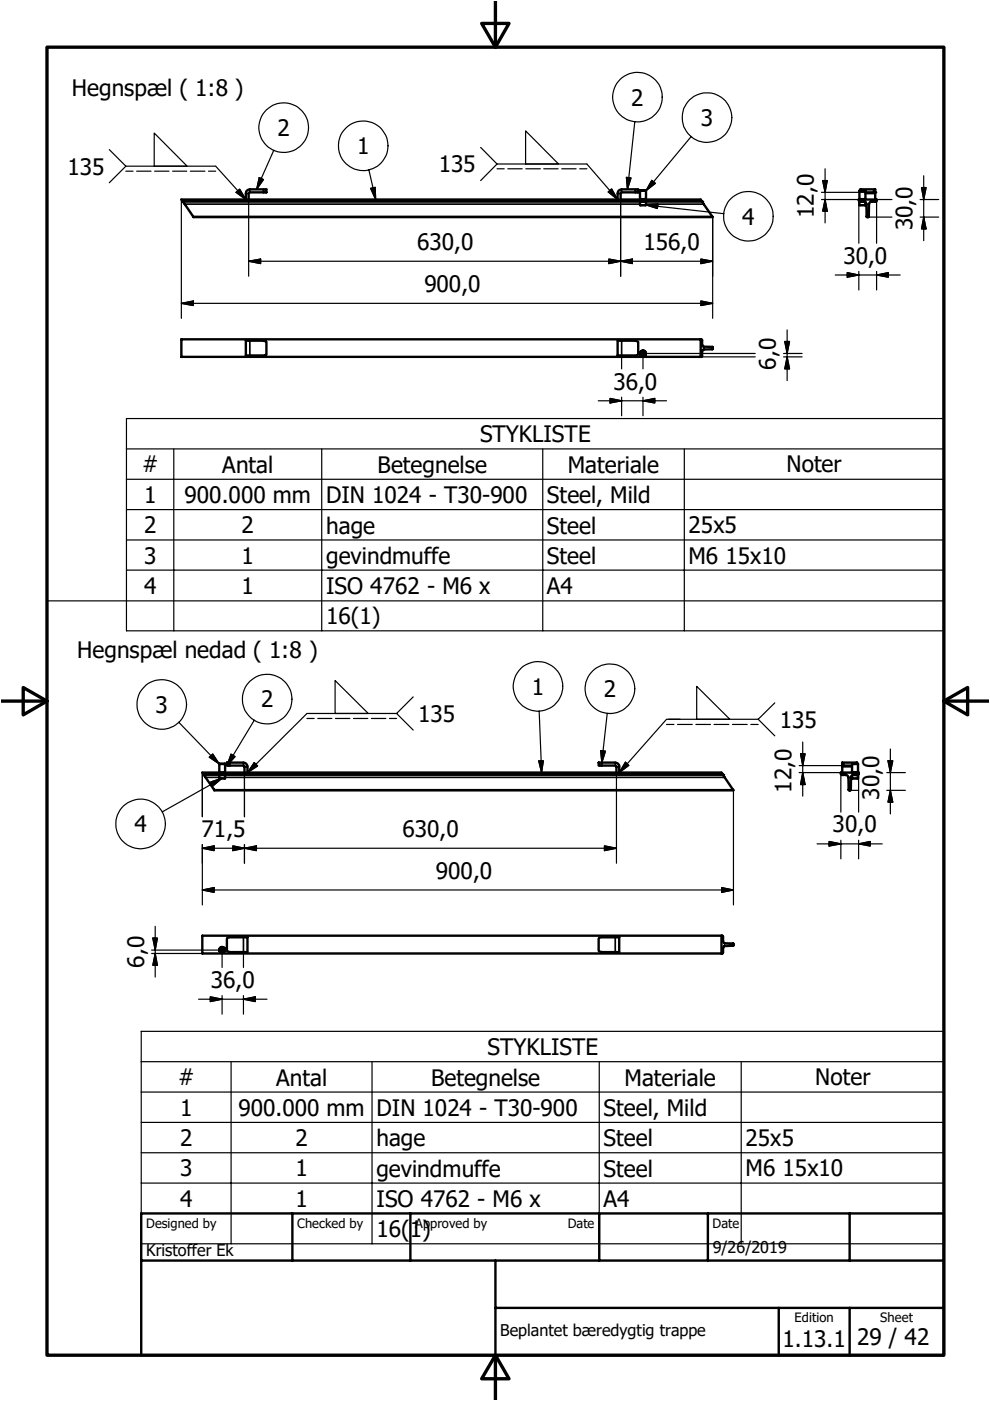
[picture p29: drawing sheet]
<svg xmlns="http://www.w3.org/2000/svg" width="210mm" height="297mm" viewBox="0 0 210 297" stroke-linecap="round" stroke-linejoin="round" font-family="sans-serif">
<defs><g id="words">
<g font-size="4.8">
<text x="15.2" y="20.3">Hegnspæl ( 1:8 )</text>
<text x="133.8" y="22.4">2</text>
<text x="58.9" y="28.9">2</text>
<text x="148.6" y="26.8">3</text>
<text x="75.7" y="32.7">1</text>
<text x="14.3" y="37">135</text>
<text x="93" y="36.5">135</text>
<text x="157.4" y="47.6">4</text>
<text x="172.5" y="46.2" transform="rotate(-90 172.5 46.2)">12,0</text>
<text x="88.4" y="53.1">630,0</text>
<text x="136.5" y="53.1">156,0</text>
<text x="193.5" y="48.9" transform="rotate(-90 193.5 48.9)">30,0</text>
<text x="178.8" y="55.9">30,0</text>
<text x="90" y="61.9">900,0</text>
<text x="130.1" y="82.6">36,0</text>
<text x="164.5" y="78.4" transform="rotate(-90 164.5 78.4)">6,0</text>
<text x="101.8" y="93.8">STYKLISTE</text>
<text x="30.1" y="100.2">#</text>
<text x="47.1" y="100.3">Antal</text>
<text x="80.1" y="100.3">Betegnelse</text>
<text x="120.4" y="100.3">Materiale</text>
<text x="166.8" y="100.2">Noter</text>
<text x="30.6" y="106.6">1</text>
<text x="39.1" y="106.7">900.000 mm</text>
<text x="69.1" y="106.7">DIN 1024 - T30-900</text>
<text x="116" y="106.7">Steel, Mild</text>
<text x="30.6" y="113.1">2</text>
<text x="51.2" y="113.1">2</text>
<text x="69.1" y="113.1">hage</text>
<text x="116" y="113.1">Steel</text>
<text x="146" y="113.1">25x5</text>
<text x="30.6" y="119.5">3</text>
<text x="51.2" y="119.5">1</text>
<text x="69.1" y="119.6">gevindmuffe</text>
<text x="116" y="119.6">Steel</text>
<text x="146" y="119.5">M6 15x10</text>
<text x="30.6" y="125.9">4</text>
<text x="51.2" y="125.9">1</text>
<text x="69.1" y="126">ISO 4762 - M6 x</text>
<text x="116" y="125.9">A4</text>
<text x="69.1" y="132.4">16(1)</text>
<text x="16.4" y="139.4">Hegnspæl nedad ( 1:8 )</text>
<text x="112.7" y="147.3">1</text>
<text x="128" y="147.8">2</text>
<text x="33" y="151.2">3</text>
<text x="55.3" y="150">2</text>
<text x="88.7" y="153">135</text>
<text x="165.3" y="154.3">135</text>
<text x="167.8" y="168" transform="rotate(-90 167.8 168)">12,0</text>
<text x="186.4" y="169.5" transform="rotate(-90 186.4 169.5)">30,0</text>
<text x="28.5" y="176.5">4</text>
<text x="42.7" y="177.5">71,5</text>
<text x="85.3" y="177.5">630,0</text>
<text x="176.5" y="176.5">30,0</text>
<text x="92.4" y="186.3">900,0</text>
<text x="30.5" y="205.2" transform="rotate(-90 30.5 205.2)">6,0</text>
<text x="44.7" y="209.5">36,0</text>
<text x="103.4" y="223.7">STYKLISTE</text>
<text x="37.8" y="230.1">#</text>
<text x="58.6" y="230.2">Antal</text>
<text x="91.4" y="230.2">Betegnelse</text>
<text x="132.4" y="230.2">Materiale</text>
<text x="172.9" y="230.1">Noter</text>
<text x="38.2" y="236.5">1</text>
<text x="50.6" y="236.6">900.000 mm</text>
<text x="79.8" y="236.6">DIN 1024 - T30-900</text>
<text x="128" y="236.6">Steel, Mild</text>
<text x="38.2" y="243">2</text>
<text x="62.7" y="243">2</text>
<text x="79.8" y="243">hage</text>
<text x="128" y="243">Steel</text>
<text x="158.1" y="243">25x5</text>
<text x="38.2" y="249.4">3</text>
<text x="62.7" y="249.4">1</text>
<text x="79.8" y="249.5">gevindmuffe</text>
<text x="128" y="249.5">Steel</text>
<text x="158.1" y="249.4">M6 15x10</text>
<text x="38.2" y="255.8">4</text>
<text x="62.7" y="255.8">1</text>
<text x="79.8" y="255.8">ISO 4762 - M6 x</text>
<text x="128" y="255.8">A4</text>
<text x="79.8" y="262.3">16(1)</text>
<text x="165.9" y="285.6">1.13.1</text>
<text x="181.7" y="285.3">29 / 42</text>
</g>
<g font-size="3.4">
<text x="31" y="266.2">Kristoffer Ek</text>
<text x="151.1" y="265.7">9/26/2019</text>
<text x="106.1" y="283.3">Beplantet bæredygtig trappe</text>
</g>
<g font-size="2.7">
<text x="31" y="260.4">Designed by</text>
<text x="63" y="260.4">Checked by</text>
<text x="88.1" y="260.4">Approved by</text>
<text x="120.4" y="260.3">Date</text>
<text x="151.1" y="260.3">Date</text>
<text x="168.5" y="280.4">Edition</text>
<text x="186.6" y="280.4">Sheet</text>
</g>
</g></defs>
<g fill="none" stroke="#000" stroke-width=".51">
<path d="M38.5 42.3h110.1l2.5 3.7h-110.1zM52.1 42.3l.1-1.7 .4-.3 .4-.2h3.5v.7h-3.7l-.1 1.5M131 42.3v-1.5l.4-.5 .4-.2h3.5v.7h-3.7v1.5M135.7 40.4h1.3M135.7 42.2h1.3M135.7 42.2v.1M135.7 40.4v1.8M135.7 42.8h1.3v.6l-1.2 .1zM135.9 42.8h.1M136.7 42.8h.1M137 42.2l-.1 .1M137 40.4v1.8"/>
<path d="M148.9 42.8h.1M182.2 40.4h1.3M182.2 42.2h1.3M182.2 42.2l.1 .1M182.2 40.4v1.8M182.3 42.8l-.1-.1-.1-.4h3.8l-.1 .4-1.2 .1-.3 .3-.2 2.9h-.4l-.1-3-.4-.2h-1v.6l1.2 .1 .1-.6M182.4 40.4v-.3h3.2v2.2M182.5 42.8h.1M183.5 40.8h2.1M183.5 42.2l-.1 .1M183.5 40.4v1.8M185.6 40.8h.1"/>
<path d="M52.1 72.2h3.8l.5 .2 .1 2.8-.6 .2h-3.8zM131 72.2h3.7l.5 .2 .1 2.8-.6 .2h-3.7zM136.2 74.6l.3 .1v.5h-.2l-.2-.1-.1-.2zM148.6 71.9l.3 .2v.9l.2 .5 2 .1-.1 .5-2 .1-.3 1.5h-110.2v-3.8h110.1v3.8M43.2 164.3l2.3 3.3h110l-2.2-3.3M43.2 164.3l-.3-.5h110.1l.3 .5M43.2 164.3h.1M46.5 164.3h1.2v.8h-1.2zM46.5 162h1.2M46.5 163.8h1.2M46.5 163.8h.1M46.5 162v1.8"/>
<path d="M46.7 164.3h.1M47.7 163.8h.1M47.7 162v1.8M51.8 163.8v-1.4l-.1-.1h-3.6v-.6h3.5l.4 .1 .5 .5v1.5M130.7 163.8v-1.2l-.2-.3h-3.6v-.6h3.5l.5 .1 .4 .5v1.5M153.3 164.3h.1M178.6 162.3v1.5M180.7 162h1.2M180.7 163.8h1.2M180.7 163.8h.1M180.7 162v1.8M181.7 164.3h.1"/>
<path d="M181.7 161.9v-.2h-3.1v.6h2.1M181.8 164.3l.2-.1v-.4h-3.7l.1 .5h1l.4 .4 .1 2.8 .2 .1 .3-.2 .1-2.9 .4-.2h1v.7l-1.2 .1v-.7M181.9 163.8h-.1M181.9 162v1.8M42.9 198.4h110.2l.4 1.6h1.9l.1 .5-2 .1-.4 1.6h-110.2zM48.2 198.9l.5-.2h3.8v3.2h-3.8l-.5-.2zM127 198.9l.5-.2h3.8v3.2h-3.8l-.5-.2zM153 198.4v3.8M46.9 201.2a.32 .32 0 0 1 .4 0 .32 .32 0 0 1 0 .5l-.5-.1zM46.9 201.1h.4l.2 .2-.1 .3-.5 .1-.1-.2zM46.9 201.2a.3 .3 0 0 1 .4 0 .3 .3 0 0 1 0 .5l-.4-.1zM29.9 257.3h170.2v30h-170.2z"/>
<path d="M62 257.3v10M87 257.3v10M127.1 257.3v10M150.1 257.3v10M180.1 257.3v10M29.9 267.3h170.2M105 277.3h95.1M105 267.3v20M165.1 277.3v10M180.1 277.3v10"/>
<circle cx="136.3" cy="74.9" r=".57"/>
<circle cx="136.3" cy="74.9" r=".64"/>
<circle cx="136.3" cy="74.9" r=".38"/>
<circle cx="136.3" cy="74.9" r=".31"/>
<circle cx="47.1" cy="201.4" r=".56"/>
<circle cx="47.1" cy="201.4" r=".63"/>
</g>
<g fill="none" stroke="#000" stroke-width=".35">
<path d="M38.7 42.5h110M38.8 42.8h110.1M39.2 43.3h96.5M41 45.9h110M52.1 41h.6M53 40.1v.7M55.9 40.1v.7M56.3 40.1v.7M131 41h.6M131.8 40.1v.7M134.7 40.1v.7M135.1 40.1v.7"/>
<path d="M135.7 43.4h1.3M137 43.3h12.2M182.2 43.4h1.3M182.4 40.1v.3M182.5 40.1v.3M182.7 40.1v.3M183.5 41h2.1M185.2 40.1v.7M185.5 40.1v.7M185.6 40.1v.7M53 72.2v3.2M131.8 72.2v3.2"/>
<path d="M43.1 164.1h110M43.2 164.3h110.1M43.6 164.8h2.9M45.4 167.4h110M46.5 165h1.2M47.7 164.8h105.9M48.3 161.7v.6M48.7 161.7v.6M51.6 161.7v.6M51.8 162.6h.7M127.1 161.7v.6M127.5 161.7v.6"/>
<path d="M127.6 161.7v.6M130.4 161.7v.6M130.7 162.6h.6M178.6 162.6h2.1M178.6 161.7v.6M178.7 161.7v.6M178.9 161.7v.6M180.7 165h1.2M181.4 161.7v.2M181.6 161.7v.2M181.7 161.7v.2M51.6 198.7v3.2"/>
<path d="M130.4 198.7v3.2"/>
</g>
<path d="M10 10h190.1v277.3h-190.1zM102.1 5h5.8l-2.9 5zM105 .3v9.7M.3 148.6h9.7M4.9 145.8l5.1 2.8-5.1 3zM200.1 148.6l5.1-2.8v5.8zM200.1 148.6h9.5M105 287.3l2.9 5h-5.8zM105 287.3v9.4" fill="none" stroke="#000" stroke-width=".71"/>
<g fill="none" stroke="#000" stroke-width=".25">
<path d="M23.2 31.7l3.5 3.5M26.7 35.2h19l6.4 7.1M26.7 35.2l-3.5 3.5M26.7 36.3h1.5M29 36.3h3M32.7 28.2l7 7h-7zM32.8 36.3h3M36.6 36.3h3M40.4 36.3h3M44.2 36.3h1.5M55 37.6l.9 .5-1.5 2zM58.1 31.8l-3.7 8.3"/>
<path d="M78.2 36l1.4 6.3M78.6 39.9l1-.2v2.6zM101.9 31.3l3.5 3.5M105.4 34.8h19l6.6 7.5M105.4 34.8l-3.5 3.5M105.4 35.8h1.5M107.7 35.8h3M111.4 27.7l7 7.1h-7zM111.5 35.8h3.1M115.3 35.8h3M119.1 35.8h3M122.9 35.8h1.5"/>
<path d="M132.8 37.6l1 .1-.8 2.4zM134.6 25.8l-1.6 14.3M138.2 38.2l.8 .7-2 1.5zM146.5 29l-9.5 11.4M174.4 38.3h1l-.5 2.5zM174.9 35.8v11.5M195.4 39.8h1l-.6 2.5zM195.8 37.3v13.7M38.5 42.3v25.2M50.1 40.8l.7-.7 1.3 2.2zM52.7 55.4l2.6-.5v1zM52.7 55.4h98.4"/>
<path d="M52.7 42.3v16.3M129 40.7l.7-.6 1.3 2.2zM129.1 54.9l2.5 .5-2.5 .5zM131.6 55.4l2.5-.5v1zM131.6 42.3v16.3M137 43.4l2.5-.2-.1 1zM137 43.4l16.5 1.9M148.6 54.9l2.5 .5-2.5 .5zM151.1 46v21.5M174.2 42.3h7.9v9.3M174.2 40.8h9.3M174.9 42.3l.5 2.5h-1z"/>
<path d="M177.1 58.3h13.8M179.6 57.8l2.5 .5-2.5 .5zM182.1 57.5v4M184.1 46h5M185.9 58.3l2.5-.5v1zM185.9 57.5v4M189.1 42.3h-3.2v9.3M195.1 42.3h3.9M195.1 46h3.9M195.8 46l.6 2.5h-1zM38.5 64.3l2.5-.5v1zM38.5 64.3h112.6"/>
<path d="M131.8 75.4v2.8M148.6 75.7h11.5M148.6 63.8l2.5 .5-2.5 .5zM160.1 74.9h-23.8v3.3M166.1 75.7h4M166.1 74.9h4M166.4 72.4h1l-.5 2.5zM166.9 75.7l.5 2.5h-1zM166.9 69.9v10.8M26.8 88.7h173.3v45h-173.3zM26.8 95.2h173.3M36.8 95.2v38.5"/>
<path d="M68.2 95.2v38.5M115.1 95.2v38.5M126.8 85h14.5M129.3 84.5l2.5 .5-2.5 .4zM131.8 84.2v4M136.3 85l2.5-.5v.9zM136.3 84.2v4M145.1 95.2v38.5M26.8 101.6h173.3M26.8 108h173.3M26.8 114.5h173.3M10 127.4h189.9"/>
<path d="M26.8 120.9h173.3M37.9 153.1l8.6 8.9M49 159.9l.8 .5-1.7 1.9zM53.9 152.7l-5.8 9.6M65.1 152.3h1.5M67.4 152.3h3M71 144.3l7.1 7h-7.1zM71.1 152.3h3.1M74.9 152.3h3.1M78.8 152.3h3M82.6 152.3h1.5M84.1 151.3h-19l-12.6 12.5"/>
<path d="M84.1 151.3l3.5 3.5M87.6 147.8l-3.5 3.5M114.3 150.8l.5 13M127.4 159.1l1 .2-.8 2.4zM128.8 151.2l-1.2 10.5M141.3 153.6h1.6M141.7 152.5h19.1M143.7 153.6h3.1M144.2 152.5h-2.9l-10 11.3M147.5 153.6h3.1M147.7 145.5l7 7h-7zM151.4 153.6h3.1"/>
<path d="M155.3 153.6h3.1M159.2 153.6h1.6M160.8 152.5l3.5 3.5M164.3 149l-3.5 3.5M169.7 159.8h1l-.5 2.5zM170.2 157.3v11.5M188.8 158.8v13.8M42.9 179.8l2.5-.5v1.1zM42.9 179.8h87.8M42.9 163.8v9.4M42.9 179.1v12.8M44.4 160.5l.7-.6 1.4 2.1z"/>
<path d="M44.7 165.8l2.4-.8-2 1.6zM47.1 165l-12.7 7.1M49.4 179.3l2.4 .5-2.4 .6zM51.8 179.8l2.6-.5v1.1zM51.8 163.8v9.4M51.8 179.1v3.9M53.9 161.7l.7 .7-2.1 1.4zM114.2 161.3h1l-.4 2.5zM128.2 179.3l2.5 .5-2.5 .6zM130.7 163.8v19.2M132.6 161.6l.7 .7-2 1.5zM155.5 167.6v24.3"/>
<path d="M169.4 163.8h12.6M169.4 162.3h9.5M170.2 163.8l.5 2.5h-1zM173.2 178.9h13.8M175.8 178.4l2.5 .5-2.5 .5zM178.3 164.1v8.1M178.3 178.2v3.9M180.3 167.6h1.7M182 178.9l2.5-.5v1zM182 164.1v8.1M182 178.2v3.9M188 167.6h4"/>
<path d="M188 163.8h4M188.3 161.3h1l-.5 2.5zM188.8 167.6l.5 2.5h-1zM32.4 198.9h1l-.5 2.5zM32.9 196.4v10.8M42.9 188.7l2.5-.5v1zM42.9 188.7h112.6M153 188.2l2.5 .5-2.5 .5zM29.9 218.7h170.4v45h-170.4zM32.1 201.4h15v3.7M32.1 202.2h10.8M32.9 202.2l.5 2.5h-1z"/>
<path d="M42.1 211.9h14.5M44.6 211.3l2.5 .6-2.5 .5zM47.1 211.1v3.9M51.6 211.9l2.5-.6v1.1zM51.6 201.9v3.2M51.6 211.1v3.9M29.9 225.1h170.4M29.9 231.5h170.4M29.9 238h170.4M49 225.1v38.6M78.9 225.1v38.6M127.1 225.1v38.6"/>
<path d="M157.2 225.1v38.6M29.9 244.4h170.4M29.9 250.8h170.4"/>
<circle cx="60.2" cy="27.1" r="5.3"/>
<circle cx="77" cy="30.9" r="5.3"/>
<circle cx="135.1" cy="20.6" r="5.2"/>
<circle cx="149.9" cy="24.9" r="5.3"/>
<circle cx="158.7" cy="45.9" r="5.3"/>
<circle cx="34.3" cy="149.4" r="5.3"/>
<circle cx="56.6" cy="148.2" r="5.3"/>
<circle cx="114.1" cy="145.5" r="5.2"/>
<circle cx="129.3" cy="146" r="5.3"/>
<circle cx="29.8" cy="174.7" r="5.3"/>
</g>
<g fill="#000" stroke="#000" stroke-width=".25">
<path d="M55 37.6l.9 .5-1.5 2zM78.6 39.9l1-.2v2.6zM132.8 37.6l1 .1-.8 2.4zM138.2 38.2l.8 .7-2 1.5zM174.4 38.3h1l-.5 2.5zM195.4 39.8h1l-.6 2.5zM50.1 40.8l.7-.7 1.3 2.2zM52.7 55.4l2.6-.5v1zM129 40.7l.7-.6 1.3 2.2zM129.1 54.9l2.5 .5-2.5 .5zM131.6 55.4l2.5-.5v1zM137 43.4l2.5-.2-.1 1z"/>
<path d="M148.6 54.9l2.5 .5-2.5 .5zM174.9 42.3l.5 2.5h-1zM179.6 57.8l2.5 .5-2.5 .5zM185.9 58.3l2.5-.5v1zM195.8 46l.6 2.5h-1zM38.5 64.3l2.5-.5v1zM148.6 63.8l2.5 .5-2.5 .5zM166.4 72.4h1l-.5 2.5zM166.9 75.7l.5 2.5h-1zM129.3 84.5l2.5 .5-2.5 .4zM136.3 85l2.5-.5v.9zM49 159.9l.8 .5-1.7 1.9z"/>
<path d="M127.4 159.1l1 .2-.8 2.4zM169.7 159.8h1l-.5 2.5zM44.4 160.5l.7-.6 1.4 2.1zM44.7 165.8l2.4-.8-2 1.6zM42.9 179.8l2.5-.5v1.1zM53.9 161.7l.7 .7-2.1 1.4zM51.8 179.8l2.6-.5v1.1zM114.2 161.3h1l-.4 2.5zM132.6 161.6l.7 .7-2 1.5zM170.2 163.8l.5 2.5h-1zM175.8 178.4l2.5 .5-2.5 .5zM182 178.9l2.5-.5v1z"/>
<path d="M188.3 161.3h1l-.5 2.5zM188.8 167.6l.5 2.5h-1zM32.4 198.9h1l-.5 2.5zM42.9 188.7l2.5-.5v1zM49.4 179.3l2.4 .5-2.4 .6zM128.2 179.3l2.5 .5-2.5 .6zM153 188.2l2.5 .5-2.5 .5zM32.9 202.2l.5 2.5h-1zM44.6 211.3l2.5 .6-2.5 .5zM51.6 211.9l2.5-.6v1.1z"/>
</g>
<use href="#words"/>
</svg>
